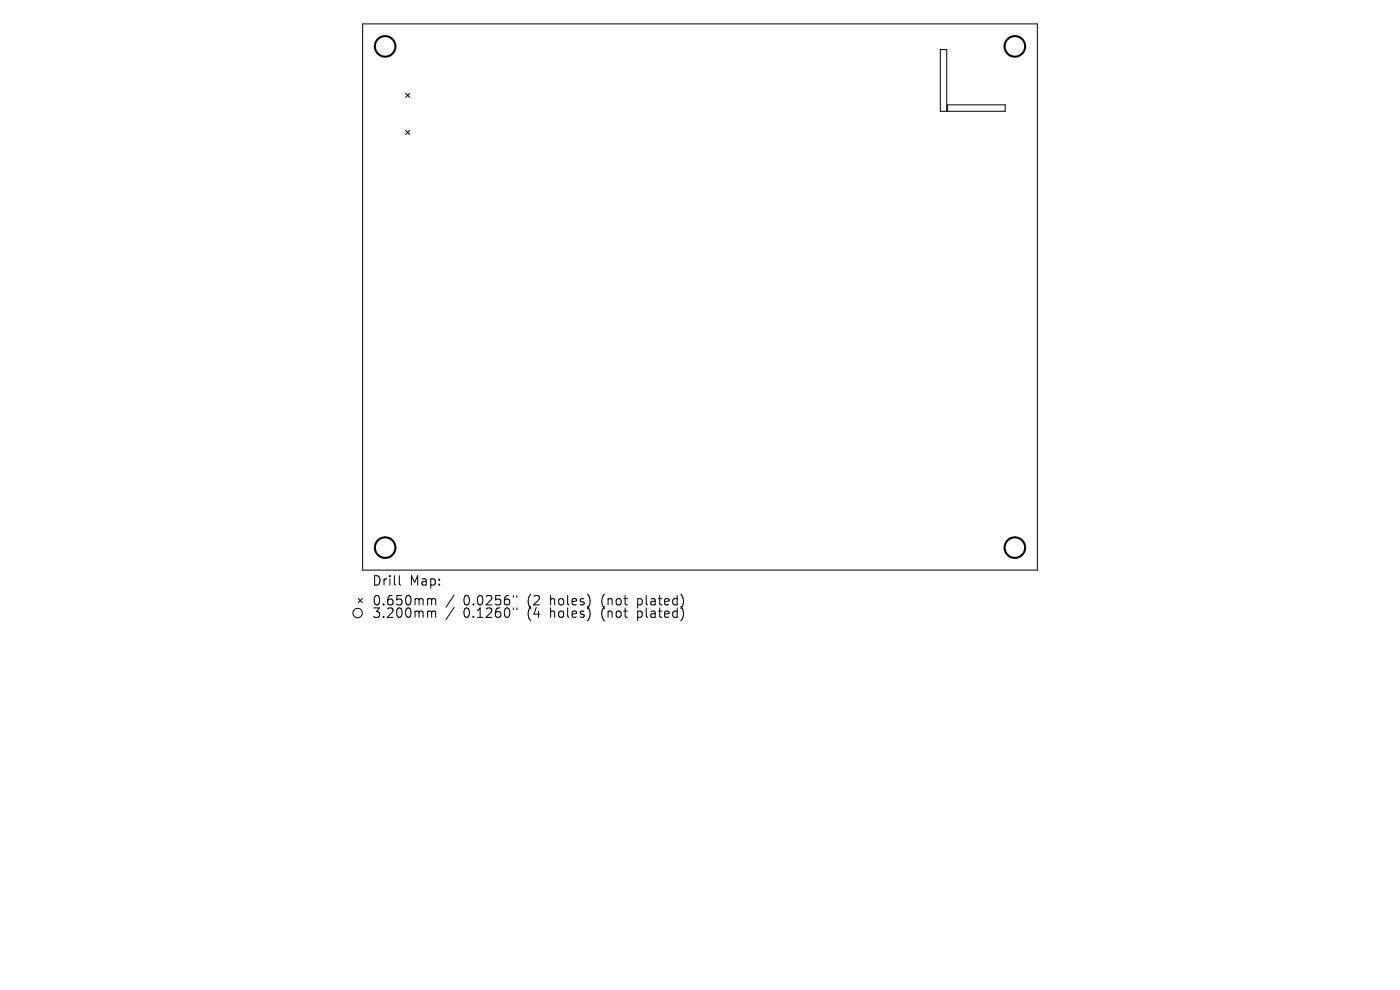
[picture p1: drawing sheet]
<svg xmlns="http://www.w3.org/2000/svg" width="297mm" height="210mm" viewBox="0 0 297 210" stroke-linecap="round" stroke-linejoin="round" font-family="sans-serif">
<defs><g id="words">
<g font-size="2.8">
<text x="78.9" y="124.5">Drill</text>
<text x="86.9" y="124.5">Map:</text>
<text x="78.9" y="128.7">0.650mm</text>
<text x="78.9" y="131.3">3.200mm</text>
<text x="98.3" y="128.7">0.0256&quot;</text>
<text x="98.3" y="131.3">0.1260&quot;</text>
<text x="112" y="128.7">(2</text>
<text x="112" y="131.3">(4</text>
<text x="117" y="128.7">holes)</text>
<text x="117" y="131.3">holes)</text>
<text x="128.1" y="128.7">(not</text>
<text x="128.1" y="131.3">(not</text>
<text x="135.9" y="128.7">plated)</text>
<text x="135.9" y="131.3">plated)</text>
</g>
</g></defs>
<g fill="none" stroke="#000" stroke-width=".21">
<path d="M76.9 5.1h143.2v115.8h-143.2zM86 19.8l.9 .9M86.9 19.8l-.9 .9M199.5 10.5h1.3v13.1h-1.3zM86 27.6l.9 .9M86.9 27.6l-.9 .9M201 22.2h12.3v1.4h-12.3zM76 127l.9 .8M76.9 127l-.9 .8M84.7 122.1v1.7l.3 .3M91 127l.5 .1 .1 .2M91 129.6l.5 .1 .1 .2"/>
<path d="M91.6 127.3l.3-.3 .4 .1 .1 1.2M91.6 127.3v1M91.6 129.9v1.1M91.6 129.9l.3-.3 .4 .1 .1 1.3M96.3 126.2l-1.7 2.6M96.3 128.9l-1.7 2.5M108.9 126.3v.4M108.9 129v.3M109.7 126.3v.4M109.7 129v.3"/>
<circle cx="75.9" cy="130" r="1"/>
</g>
<g fill="none" stroke="#000" stroke-width=".44">
<circle cx="81.7" cy="9.8" r="2.18"/>
<circle cx="215.3" cy="9.8" r="2.18"/>
<circle cx="81.7" cy="116.2" r="2.18"/>
<circle cx="215.3" cy="116.2" r="2.18"/>
</g>
<use href="#words"/>
</svg>
